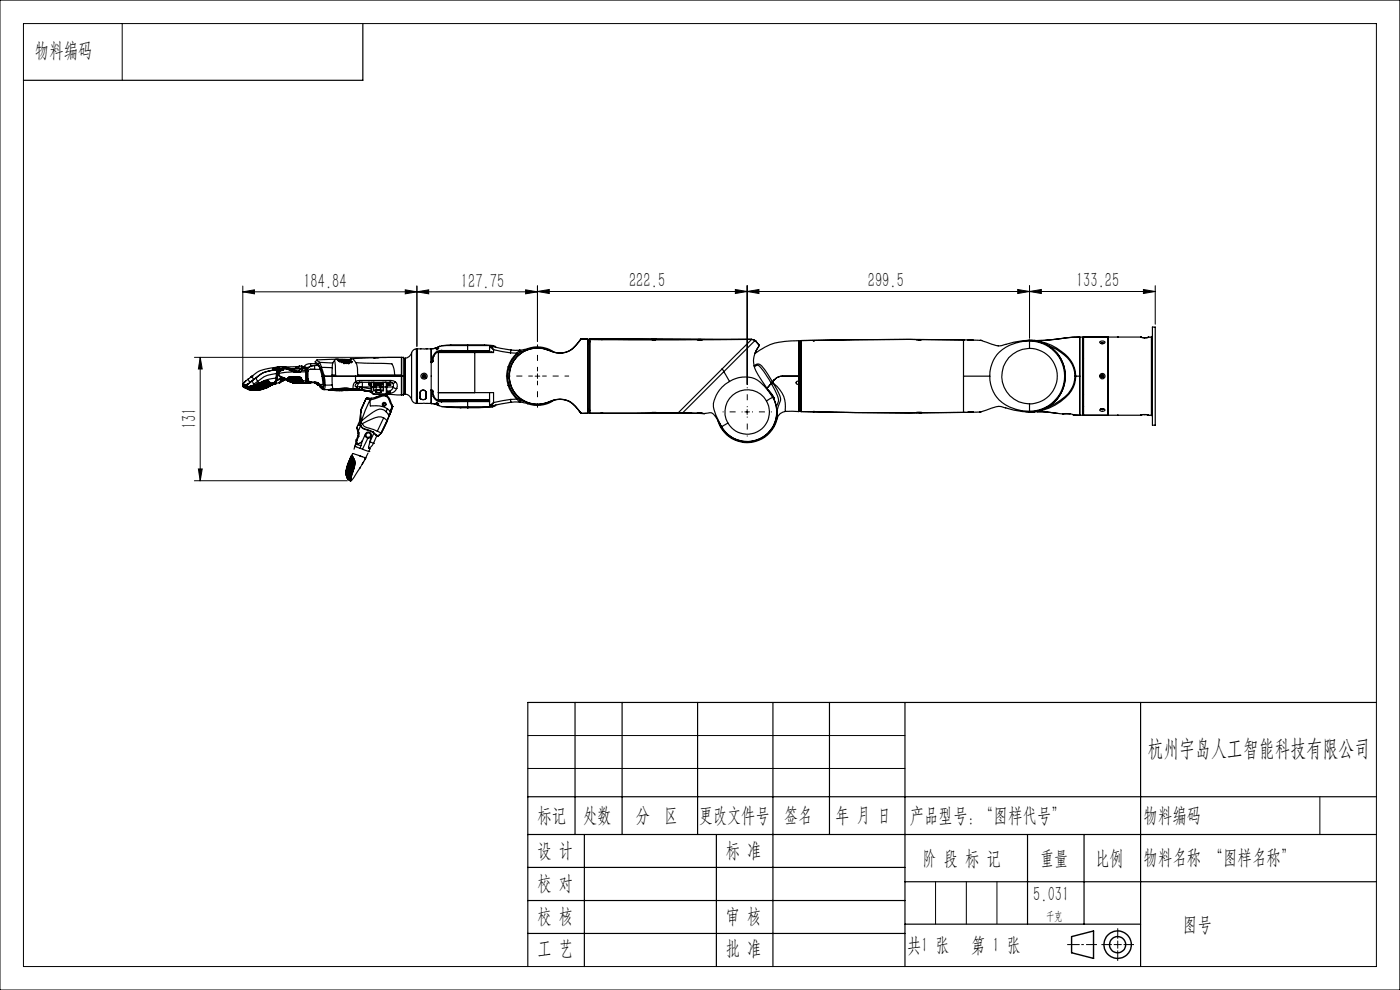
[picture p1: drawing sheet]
<svg xmlns="http://www.w3.org/2000/svg" width="297mm" height="210mm" viewBox="0 0 297 210" stroke-linecap="round" stroke-linejoin="round" font-family="sans-serif">
<defs><g id="words">
<text font-size="4.9" x="243.4" y="160.4">杭州宇岛人工智能科技有限公司</text>
<g font-size="4.4">
<text x="7.4" y="12.1">物料编码</text>
<text x="64.4" y="61">184.84</text>
<text x="97.8" y="61">127.75</text>
<text x="133.5" y="60.9">222.5</text>
<text x="184.1" y="60.9">299.5</text>
<text x="228.3" y="60.9">133.25</text>
<text x="41.6" y="91.1" transform="rotate(-90 41.6 91.1)">131</text>
<text x="114" y="174.3">标记</text>
<text x="123.7" y="174.3">处数</text>
<text x="134.9" y="174.3">分 区</text>
<text x="148.3" y="174.3">更改文件号</text>
<text x="166.4" y="174.3">签名</text>
<text x="177.3" y="174.3">年 月 日</text>
<text x="193" y="174.3">产品型号：“图样代号”</text>
<text x="242.6" y="174.3">物料编码</text>
<text x="114" y="181.7">设 计</text>
<text x="154" y="181.7">标 准</text>
<text x="195.7" y="183.4">阶 段 标 记</text>
<text x="220.7" y="183.4">重量</text>
<text x="232.4" y="183.4">比例</text>
<text x="242.6" y="183.4">物料名称 “图样名称”</text>
<text x="114" y="188.9">校 对</text>
<text x="219.2" y="191.2">5.031</text>
<text x="114" y="195.7">校 核</text>
<text x="154" y="195.7">审 核</text>
<text x="251" y="197.4">图号</text>
<text x="114" y="202.6">工 艺</text>
<text x="154" y="202.6">批 准</text>
<text x="192.4" y="201.9">共 张</text>
<text x="195.4" y="201.9">1</text>
<text x="206" y="201.9">第 1 张</text>
</g>
<text font-size="2.5" x="221.9" y="195.2">千克</text>
</g></defs>
<g fill="none" stroke="#000" stroke-width=".25">
<path d="M77 5v12h-72M53.4 79.8l-.1 .1M53.4 79.8l-.8 .6M53.4 79.8l-.2 .2M53.4 79.8h.1M53.4 79.8l.4 .7M57.9 78.3l-.1 .3M58.3 78l-.4 .3M58.3 78.2l-.2 .3-.2-.2M58.3 78v.2M58.3 78.2l-.1 .3M58.7 79.2a6.1 6.1 0 0 0-4.1 1.7"/>
<path d="M58.7 78.9l.2 .1M58.7 79.2l.1 .1M58.7 79.2l-.2 1M58.7 78.9v.3M58.7 78.2l-.4 .3M58.7 78.2h.1M58.7 78.7l.2 .2M58.7 78.2l-.3 .2M58.7 78.7v.2M58.8 77.9l.1 .1M58.8 77.9a8 8 0 0 0-5.4 1.9M58.8 78.1l-.5 .1"/>
<path d="M58.8 78.1h.1M58.8 77.9v.2M58.8 77.9h.1M58.8 79.3l-.1 .9M58.8 78.1v.1M58.8 77.9l-.5 .1M58.9 79l-.1 .3M58.9 79v.1M58.9 77.9v.1M58.9 78.9h.1M58.9 78.8v.1M58.9 78.9v.1"/>
<path d="M58.9 78v.1M58.9 78h.1M58.9 78.1v.1M58.9 79.1l-.1 1.2M59 78.1h.1M59 78.1h-.1M59.1 79l.1 .1M59.1 79.2h.1M59.1 79.2a.69 .69 0 0 0 .4 .8M59.1 79a.76 .76 0 0 0 .4 1M59.1 79h.1M59.1 79v.2"/>
<path d="M59.1 78.4l-.4 .3M59.1 78.4v.2M59.1 77.8h.1M59.1 78.6l-.2 .3M59.1 78.6l-.2 .5M59.2 79.2v.3l.4 .4M59.2 79.1v.1M59.2 77.8l-.2 .3M59.2 77.8h.1M59.2 78.2h-.5M59.2 77.8v.4M59.5 78.6l-.3 .5"/>
<path d="M59.5 78.6l-.4 .4M59.5 78.6h.1M59.5 80h.1M59.5 80l1.4 .5M59.5 80l1.5 .5M59.6 79.9l-.1 .1M59.6 79.9l1.4 .5M59.7 78.3a8 8 0 0 0-5.4 1.9M59.7 78.3v.2M59.7 78.3l.1 .1M59.7 78.3h.1M59.7 78.3l-.6 .1"/>
<path d="M59.7 78.5l-.6 .1M59.7 78.5h.1M59.7 78.3a8.7 8.7 0 0 0-5.5 1.9M59.7 78.5v.1M59.8 78.4v.1M59.8 78.5h.1M59.8 78.4h.1M59.8 78.5v.1M59.8 77.8l.8 .4M59.8 77.8h.1M59.8 77.8h-.6M59.8 78.5l.1 .1"/>
<path d="M59.8 77.8h.6M59.8 77.8l1.1 .4M59.9 78.6h-.4M59.9 78.5l.1 .1M59.9 78.5l-.4 .1M59.9 78.5v.1M60 78.2l-.2 .2M60 78.2h.1M60 78.2v.4M60 78.6h-.5M60.4 77.8l1.4 .4M60.6 78.2h-.6"/>
<path d="M60.6 78.2h.1M60.6 78.2l1.8 .7M60.6 78.2h.5M60.6 78.2h.6M60.6 78.2l1.8 .6M61.1 78.2h.1M61.2 78.2l1.6 .4M61.5 79.9l-.3 .1-.2 .3M61.5 79.9v.1M61.5 79.9h2M62.4 78.9l-3.2 .3M62.4 78.9h.1"/>
<path d="M62.4 78.8v.1M62.4 78.8l.1 .1M62.5 78.9l1 .1M62.5 78.9h.1M62.5 78.9h1M62.8 78.6l-.3 .3M62.8 78.6l.5 .1M63 77.8l-.4 .4M63 77.8h-2.6M63.3 78.7l.2 .2M63.3 78.7l.4 .1M63.5 79.9l.4 .2"/>
<path d="M63.5 79.9v.1M63.5 78.9h.1M63.5 78.9v.1M63.5 77.7h.1M63.5 77.7l-.5 .1M63.5 77.7l-.3 .5 .3-.5M63.5 77.7h.5M63.7 78.9l-.2 .1M63.7 78.8v.1M63.7 78.8l-.2 .1M63.7 78.8h.1M63.7 78.8l.1 .1"/>
<path d="M63.7 78.2h.1M63.8 78.9h-.1M63.8 78.9h1M63.8 78.2l-.5 .5M63.8 78.2h-2.7M64 77.7l.3 .1M64 77.7h.1M64 77.7v.4M64.2 77.8l.1 .3M64.2 77.8h.1M64.2 77.8h.3M64.3 78.1l-.6 .1"/>
<path d="M64.3 78.1h.1M64.3 78.1h.5M64.3 78.1l-.5 .1M64.3 78.1l-.6 .7M64.3 78.1l-.5 .8M64.4 77.9h.1M64.4 77.8h.1M64.4 78.1h.1M64.8 77.8l-.1 .8h-.4M64.8 78.1l.3 .2v.6M64.8 78.1v.8M64.8 78.1l.3 .1v.7"/>
<path d="M64.8 78.9h.3M64.8 78.9v1.9M65.1 78.9v1.9h-.3M65.1 79h.1M65.1 78.9h.1M65.2 78.7h.1M65.2 78.7v1.7M65.3 78.7v1.7M65.4 78l-.8 .1M65.9 77.1a1.5 1.5 0 0 0-1.6 .9M65.9 77.1v.6M65.9 77.1h1.1"/>
<path d="M66 77.6l-.2 .2M66.7 78.3v-.7a1.23 1.23 0 0 0-1.5 1.1M66.9 76.7l.6 .5M67.2 76.4l-.3 .3v.4l.6 .4M67.5 77.5l.4 .7 .4 1.6h.2M67.5 77.2l.5 .9M67.5 77.5a2.65 2.65 0 0 0-2.3 .7l-.1 .2M67.8 76.9l.4 1M67.8 76.9l2.8 .1M67.8 76.9l-.3 .3M67.9 78.3h-2.1l-.4 .2-.1 .2M68 78.1l.5 1.7"/>
<path d="M68.2 77.9l.6 1.9M68.2 77.9l-.2 .2M68.2 77.9l2.3 .1M68.5 79.8l.2 1.9M68.5 79.8h.3M68.5 79.8h-.2l.2 1.8M68.5 79.8h.1M68.7 79.8h.1M68.8 79.8l.2 1.9M68.8 79.8h1.6M68.9 79.8h.1M70.4 79.8l.1 1.9"/>
<path d="M70.4 79.8h5M70.4 79.5h.8M70.4 79.5v.3M70.4 79.8h.8M70.5 78l-.1 1.5M70.6 77l-.1 1M71 76.4l.2 3.1M71 76.4l-.4 .6M71.2 79.8h4.7M71.2 79.5v.3M71.6 76.2l-4.4 .1 .6 .6M71.6 76.4l.4 .1z"/>
<path d="M71.6 76.3l.5 .1zM71.7 76.5h.2zM71.8 76.4h.1zM71.8 76.3h.4zM71.8 76.3l.2 .1zM71.9 76.6l.5 .1zM72 76.7l.2 .1zM72 76.5h.5zM72.1 76.4h.5zM72.1 76.6h.2zM72.2 76.4h.4zM72.2 76.5h.2z"/>
<path d="M72.3 76.3l.4 .1zM72.3 76.4h.2zM72.4 76.3h.4zM72.4 76.4h.2zM72.4 76.8h.4zM72.5 76.6h.4zM72.5 76.3h.1zM72.6 76.7h.1zM72.6 76.5h.4zM72.6 76.4h.5zM72.7 76.5h.1zM72.7 76.4h.5z"/>
<path d="M72.7 76.4h.2zM72.8 76.9h.5zM72.8 76.3h.5zM72.8 76.4h.2zM72.9 76.3h.3zM72.9 76.4h.2zM72.9 76.7h.5zM73 77v.1zM73 76.5h.4zM73 76.3h.2zM73 76.3h.4zM73.1 76.3h.1z"/>
<path d="M73.1 76.6h.2zM73.1 76.4h.4zM73.2 76.5l.1-.1zM73.2 76.4l.4-.1zM73.3 76.4h.1zM73.3 76.4l.4-.1zM73.3 77l.4 .1zM73.3 76.4l.2-.1zM73.4 76.8h.4zM73.4 76.9h.2zM73.4 76.6h.5zM73.5 76.3h.1"/>
<path d="M73.6 76.4h.4zM73.6 76.7h.1zM73.6 76.5h.2zM73.6 76.4l.4-.1zM73.7 76.4h.2zM73.7 76.3h.5zM73.8 76.3h.2zM73.8 76.9h.5zM73.9 76.7l.4-.1zM73.9 77l.2 .1-.2 .1zM74 76.5l.4-.1zM74 76.3h-.1"/>
<path d="M74 76.4l.5-.1zM74.1 76.5h.2zM74.2 76.3l.4-.1zM74.2 76.4h.1zM74.3 76.3h.1zM74.3 76.2h.2zM74.3 76.8l.5-.1zM74.4 76.9l.2-.1zM74.5 76.2h-3.1l-.4 .2M75 76.1l-.4 .1M75.4 79.8l.1 1.2M75.4 79.8h9.8"/>
<path d="M75.5 76.9l7.6 .3a4.5 4.5 0 0 1 .6 2.3M75.5 76.9l.3 1 .1 1.6M75.9 79.5v.3M75.9 79.8h9.3M75.9 79.5h7.8M79.3 75.9l-4.3 .2v.1l.5 .7M79.3 75.9h.1M79.5 75.9h.5M80.2 75.9h.1M80.2 75.9h-.9M83.7 79.5h1.5M85.2 75.8l-5 .1"/>
<path d="M85.2 79.8v4M85.2 75.8v3.7M85.2 75.8h.3M85.2 79.8h.3M85.2 79.5v.3M85.2 79.8h.7M85.5 79.8h.1M85.5 79.8v4M85.5 79.8h.4v3.7M85.5 75.8v4M85.5 75.8l.4 .3M85.7 79.8h.1"/>
<path d="M85.9 76.1v3.7M85.9 79.8v3.7M86 76v7.6M86 76l-.1 .1M87.3 74.9a1.53 1.53 0 0 1-1.3 1.1M87.3 74.9v9.8M88.3 74l.1 .1M88.3 74a1.13 1.13 0 0 0-1 .9M88.3 74v11.6M88.4 74.1v11.4M88.5 74l-.1 .1M88.5 74h3"/>
<path d="M88.5 74v11.6M91.5 74v11.6M91.5 74v2.7M91.5 76.7v.2M91.5 76.7h.1M91.8 76.5l-.3 .2M91.8 76.5l.1 .1M91.9 76.6l-.4 .3M91.9 75.5l-.1 1M91.9 75.5l.1 .1M92 75.6l-.1 1M92.6 74l.5-.2-.4 .4h-.1z"/>
<path d="M93 74.8h7.7M93 74.8v10M93.3 73.5l-1.6 .5M93.3 73.5l-1.8 .5M93.3 73.5h-.1M93.7 74.3v.2M93.7 74.3l5.5 .1M93.7 74.3a1.83 1.83 0 0 0-1.8 1.2M93.7 74.5h5.5M93.7 74.5a1.76 1.76 0 0 0-1.7 1.1M93.7 73.3l-.4 .2M95.7 74.5v.2"/>
<path d="M99.2 73.2h-3.6l-1.9 .1M99.2 74.4v.1M99.2 74.5h4.7M99.2 73.3h-5.5M99.2 73.3v1.1M99.2 73.3h5.3M99.2 73.2v.1M99.2 73.2l5.3 .1M99.2 74.4h4.7M100.7 74.7l-7.7 .1M100.7 74.7v.1M100.7 74.7l4 .1"/>
<path d="M100.7 74.8h4M100.7 74.8v8.5M102.7 74.5v.2M103.9 73.6v.1M103.9 73.6v1.1M103.9 73.7l.8 .5M104.1 73.4l-.2 .2M104.1 73.4l.6 .8M104.1 73.4l4.3 .9M104.1 73.4l-.2 .3M104.5 73.3l.5 .1 .2 .3M104.7 74.2l3.6 .7"/>
<path d="M104.7 74.2v.6M107.8 77.8a6.2 6.2 0 0 0 0 4M107.8 77.8l.2 .1M108 77.9a6.6 6.6 0 0 0 0 3.8M108.3 74.9h1.4M108.4 74.3l-.1 .6M108.4 74.3h1.8M109.7 74.9a6.1 6.1 0 0 0-1.9 2.9M109.7 74.9l.1 .2M109.8 75.1a6.7 6.7 0 0 0-1.8 2.8M110.2 74.3l-.5 .6M110.2 74.3l.2 .3"/>
<path d="M110.4 74.6l-.6 .5M111.5 74.4l-1.1 .2M112 73.9v.2M112 73.9a6.1 6.1 0 0 1 5.4 .7M112 73.9l-1.8 .4M116 74.2a6 6 0 0 0-7.9 5.6 6 6 0 0 0 7.9 5.6M116.1 74.1l-.1 .1M116.1 74.1a6 6 0 0 0-8.1 5.7 6 6 0 0 0 8.1 5.6M123.2 71.9a9.4 9.4 0 0 1-2.6 2.6 5.2 5.2 0 0 1-4.5-.4M123.2 71.9l-.3 .5M123.3 71.9a10.2 10.2 0 0 1-2.7 2.6 5.1 5.1 0 0 1-4.6-.3M123.3 71.9h-.1"/>
<path d="M123.3 71.9h1.4M124.7 71.9v15.8M124.7 71.9v.1M124.7 72v15.7M124.7 72v.9h.4M125.1 72v15.6M125.1 72.4l.1 .1M125.2 72l13.2 .1M125.2 71.9v15.8M125.2 71.9l34.3 .1M125.2 71.9l-.1 .1M127.5 72h.3z"/>
<path d="M138.1 72h1.2M138.3 72.1h.8M138.4 72.1h.6M147.9 72.1h1.2M148.1 72.1h.7M148.2 72.1h.5M153.2 78.2l-9.4 9.4M153.2 78.2l.4 .6M153.6 78.8l-8.7 8.8M153.6 78.8l1.2 2.1M159.4 72l-20.4 .1M159.5 72l.7 .2"/>
<path d="M159.5 72l-6.3 6.2M159.9 77.6a1.04 1.04 0 0 1 1.7 0l2.3 3.4M160 77.8l.8-.3a2.59 2.59 0 0 1 1.3 1.3l1.5 2.5M160.2 72.2l.9 1.1M160.2 72.2l-6.6 6.6M160.2 72.2l.3 .4M160.2 72.2h.1M161 73.2l.1 .1M161 73.3a5.2 5.2 0 0 0-.1 6.3l3.1 4.6M161 73.3l-.8 1.6M169.4 79.8v7.5M169.4 79.8h.1"/>
<path d="M169.4 79.8h-3.4a2.5 2.5 0 0 0-2.1 1.2M169.4 72.3v7.5M169.4 72.3l.1 7.5M169.4 72.3h-1.5a11.7 11.7 0 0 0-7.7 2.7M169.4 78.2l.1 .4M169.5 79.8l-.1 7.5M169.5 73.2h.4M169.5 79.8h.4M169.9 72.3v14.9M169.9 72.8l.1 .1M170 72.2v15.1M170 72.2l-.1 .1"/>
<path d="M172.5 72.3h.3zM194.3 72.1h1.2zM194.4 72l-24.4 .2M194.9 72.1h.3M195.6 72l8.8 .1M204.4 72.1l3.7 .1M204.4 79.8h5.6M204.4 72.1v7.7M204.4 72.1l-11.5-.1-22.9 .2M204.4 79.8v7.7M204.4 72.1h.2M205.3 72.1l1.2 .1z"/>
<path d="M205.7 72.2h.2M208 72.2h.1M208.1 72.2l.5 .2a8.7 8.7 0 0 0 3.8 .9 25.3 25.3 0 0 1 5.9-1.1h.1M208.1 72.2h.1M210 79.8a7 7 0 0 0 5.5 7l1.2 .3 1.7 .1M218.1 72.2h.3M218.4 72.2h-1M218.4 72.2a7.6 7.6 0 0 1 7.6 7.6 7.6 7.6 0 0 1-7.6 7.6M218.4 72.3a8.1 8.1 0 0 0-7.9 4.8l-.5 1.8v.9M218.4 73.9a5.9 5.9 0 0 1 5.9 5.9 5.9 5.9 0 0 1-5.9 5.9M218.4 73.9a5.9 5.9 0 0 0-5.9 5.9 5.9 5.9 0 0 0 5.9 5.9M218.4 72.3v1.6"/>
<path d="M218.4 72.3a7.4 7.4 0 0 1 7.4 7.5 7.4 7.4 0 0 1-7.4 7.4M218.4 72.2h1.7M218.4 72.2h.1M218.4 72.2v.1M218.8 72.2a10.9 10.9 0 0 1 8.7 4.9l.6 1.6 .1 1.1M219.5 72.2h.1M222 73.1a9.2 9.2 0 0 1 5.8 4.9l.2 1.8M228 79.8h.2M228 79.8a6.1 6.1 0 0 1-3.1 5.2l-1.2 .7-1.6 .7M228.2 79.8a6.4 6.4 0 0 1-3.2 5.4 11 11 0 0 1-6.6 2.2M228.2 79.8h.9M229 71.5l-8.9 .7"/>
<path d="M229.1 79.8v8.3M229.1 71.5l-9 .7M229.1 71.5v8.3M229.1 71.5h.6v16.6h-.6M229.1 71.5v16.6M229.7 76h.2M233.3 72.5l.2-.1a.82 .82 0 0 1 .9 .2 .59 .59 0 0 1-.6 .3 .59 .59 0 0 1-.5-.4zM233.6 72.8l.3-.1 .2 .1M233.6 72.9h.5M233.7 72.9h.3M235.1 71.5v16.6zM237.1 71.5h.1"/>
<path d="M242 71.5l.1 .1M242 71.5h-12.1v16.6h12.1M242 71.5l.9 .1M242 71.5h.1M242.1 71.6h.8M243.7 71.5l-.9 .1M243.7 71.5l-.1 .1M243.7 71.5l-.8 .1M243.7 71.5h.1M243.7 71.5h.6M244.3 71.5v16.6M244.5 71.3l-.2 .2"/>
<path d="M244.5 69.4h.6v20.8h-.6zM51.5 81.8l1.2-.3-.9 .5M51.5 81.8h.1M51.5 81.8l.3 .4M51.6 81.4l-.1 .3M51.6 81.7l.1 .1M51.6 81.7h.1M51.7 81.7h.1M51.8 81.2l.3-.4-.5 .6M51.8 82h.1M51.8 82v.2M51.8 82.2h.2"/>
<path d="M52 81.9h.1M52.1 81.9h.1l.1 .5M52.1 81.9v.4l-.2-.3h-.1M52.1 82.3h.2M52.3 82.2l.1 .3M52.3 82.1v.1M52.3 82.1h.1M52.4 82.5l.2 .1M52.5 82.4l.1 .2M52.5 82.4l-.1 .1M52.6 82.6h.1M52.6 80.4l.4 .7 .4-.3"/>
<path d="M52.6 80.4l-1 1M52.7 81.4l-1.2 .4M52.7 82.3l.1 .2M52.7 82.3l.1 .3-.2-.1M52.7 82.3h.1M52.7 82.3l-.2 .1M52.7 82l1.1-.3-1.3 .4M52.7 81.4l-1.2 .3M52.9 82.4l.1 .3h-.2v-.2M52.9 82.4l-.1 .1M53 82.2l-.2 .1 .1 .1M53 82.2l.2 .6-.1-.4"/>
<path d="M53 82.6l.2 .1M53 82.2l.1 .2M53.1 82l-.4 .3M53.1 82h.1M53.1 82l-.8 .2M53.2 82.3l.2 .4-.2 .1M53.2 82.3l-.1 .1M53.3 81.9l-.2 .1M53.3 82.2l.2 .5M53.3 82.2l.3 .4-.2 .1M53.3 82.2h.1M53.3 82.2l-.1 .1"/>
<path d="M53.4 80.8a1.65 1.65 0 0 0-1.1 1.3M53.4 80.8l.4 .7M53.4 80.8a1.89 1.89 0 0 0-1.1 1.3M53.5 82.1l.3 .6-.2 .1M53.5 82.1l-.2 .1M53.5 82.1h.1M53.6 82l.3 .7M53.6 82l-.1 .1M53.6 82l.3 .6h-.2M53.7 82h.1M53.7 82l-.2 .1M53.8 81.5l.2 .3"/>
<path d="M53.9 82l.3 .6M53.9 82h-.1l.3 .7h-.2M53.9 81.7l-.8 .3M53.9 81.7l.1 .1M53.9 81.7h.1M54 81.8l-.9 .2M54 81.8l.3 .8M54 81.8l-.3 .2M54 81.8v.1M54 82.7h.3M54.2 82.6h.1M54.2 81.7l-.2 .1"/>
<path d="M54.2 80.2l-.8 .6M54.2 80.2h.1M54.2 82.6h-.2M54.3 81.9h-.2l.2 .7M54.3 81.9l.2 .6M54.3 80.2l.3 .7M54.3 82.6l.2 .2 .1-.1-.2-.2 .2 .2h.2M54.3 82.6h-.1l.2 .1M54.4 81.6l-.4 .2M54.4 81.6l-.5 .1M54.5 82.5h-.1M54.5 81.7l.3 .7"/>
<path d="M54.6 82.5l.2 .2h.2M54.6 80.9l-.8 .6M54.6 80.9l.3 .4M54.8 82.4l-.2-.7-.2 .1 .3 .7h-.2M54.8 81.4l-.9 .3M54.8 82.4h-.1M54.9 81.6l.2 .7h-.1M54.9 81.6l.2 .7M54.9 81.6l-.2 .1 .3 .7M54.9 81.3v.1M54.9 81.3l-.1 .1M54.9 81.4l.4 .9"/>
<path d="M54.9 82.4l.2 .3h.2M54.9 81.4l-2.6 .7M55 82.6l-.2-.2 .1 .3 .2-.1M55 82.4h-.1M55.1 81.5l.4 .7M55.1 81.5l-.1 .1 .3 .7M55.1 81.5l.3 .7M55.2 82.3l.3 .3h.1M55.3 82.3h.1M55.3 82.3h-.2M55.3 82.2l.4 .3M55.3 82.3l.3 .3"/>
<path d="M55.4 82.2l.2 .3M55.4 82.2h.1M55.4 82.1l-.1 .1M55.5 81.4l.2 .6M55.5 81.4h-.2l.3 .7-.1 .1M55.5 82.6h-.2l-.3-.3 .3 .3M55.5 82.2l.2 .3h.3M55.6 82.1l.4 .3M55.6 82.6h.1M55.7 82h.1M55.7 82a.3 .3 0 0 0 .3 .4M55.7 81.3l.3 .6"/>
<path d="M55.7 81.3h-.1l.3 .6-.2 .1M55.7 81.3l.3 .5-.2 .1M55.8 82l.2 .4h.2M55.9 81.9l.3 .5zM56 81.9h.1M56 81.1l.3 .6M56 81.1l-.1 .1 .3 .6M56 81.1l.3 .6-.2 .1M56.1 81.9l.3 .4h.1M56.1 80.8l-1.2 .6M56.2 81.7l.3 .5M56.2 81.8l.4 .5"/>
<path d="M56.2 81.8l-.2 .1M56.2 81.8l.3 .5M56.2 81.7h.1M56.3 82.1l-.4 .2M56.3 81.7l.4 .5M56.3 82.3h-.1M56.3 81l.3 .6M56.3 81l-.1 .1 .2 .6h-.1M56.5 81.6l.3 .5M56.5 81.6l.3 .4M56.5 82.2h.1M56.5 82.3h.1"/>
<path d="M56.5 81.6h.1M56.6 82.2v.1M56.6 81.6h-.2M56.6 81.6l.3 .4M56.6 82.2h-.1M56.7 81l.2 .5M56.7 81h-.2l.2 .6M56.7 81l.2 .4M56.7 80.7l-1.7 .6M56.7 80.7l.3 .1M56.7 80.7l.2 .1M56.8 80.7l.1 .1"/>
<path d="M56.8 82h.1h-.1M56.8 82h.1M56.8 82.1l-.1 .1M56.8 82.1h.1M56.8 81.4l.1 .1M56.8 82v.1M56.9 81l.3 .4M56.9 81l.1 .4-.1 .1M56.9 81l.2 .4h-.1M56.9 81.4l-.3 .2M56.9 81.5l.3 .4M56.9 82h.1"/>
<path d="M57 81.9l-.2-.4 .3 .5M57.1 81.4l.3 .4M57.1 81.9h.1M57.1 81.9h.1zM57.1 82h.1M57.1 82h-.2M57.1 81.4h.1M57.1 81.4l.2 .4M57.1 81.9v.1M57.1 82h-.1M57.2 81.8l-.2 .1M57.2 81.9h.1"/>
<path d="M57.3 81.1l-.2 .1M57.3 81.4l.2 .3M57.3 81.4v-.2a.63 .63 0 0 0-.8-.4l-1.6 .6M57.3 81.4h.1M57.3 81.4h-.1M57.3 81.8h.1M57.4 81.3l-.1 .1M57.4 81.3l.3 .4M57.4 81.3l.2 .3M57.4 81.8h.1M57.4 81.3v-.1a.79 .79 0 0 0-1.2-.4l-1.7 .7 .4-.2M57.4 81.8l-.2 .1"/>
<path d="M57.5 81.7l-.2 .1M57.5 81.7l-.1 .1M57.5 81.7h.1M57.6 81.3l.2 .3M57.6 81.6h.1zM57.7 81.6v.1M57.7 81.7h-.2M57.7 81.3l.2 .3M57.7 81.3l.2 .2M57.8 81.6h.1M57.9 81.2l.2 .3M57.9 81.6h-.1"/>
<path d="M57.9 81.6h.1M57.9 81.5h.1M58 81.5v.1M58 81.5h.1M58 81.6h-.2M58.1 81.4l-.2 .1M58.1 81.5h-.1M58.1 81.5h.1M58.1 81.2l-.7 .1M58.1 81.2l.3 .2M58.2 81.3h.1M58.2 81.4l-.1-.2 .2 .2"/>
<path d="M58.2 81.4h.1M58.2 81.1l.3 .3M58.3 81.4l-.2 .1M58.3 81l.3 .3M58.3 81.4h.1M58.3 81.4h-.1M58.4 81.4h.1M58.5 80.7l-.4 .5M58.5 80.7l.1 .1M58.5 80.2l-1.8 .3-1.8 .8M58.5 80.2v.5M58.5 80.2h.2"/>
<path d="M58.5 81.4h.1M58.6 81.3l-.1 .1M58.6 81.4h-.2M58.6 80.8l-.5 .4M58.6 81.3h.1M58.6 81.3v.1M58.6 80.7h.1M58.7 80.7l-.1 .1M58.7 80.7h.1M58.7 80.7h-.2M58.7 80.6h.1M58.7 80.2h.1"/>
<path d="M58.7 80.2v.5M58.7 80.6v.1M58.8 80.3l-.1 .4M58.8 80.3l-.1 .3M58.8 80.5l-.1 .1M58.9 80.5h-.1M58.9 80.5l-.2 .1M59.2 81.2l-.6 .1M59.4 81.1l-.2 .1M59.4 80.4v.1M59.4 80.4l-.7 .2M59.4 80.5l-.6 .2"/>
<path d="M59.5 81.1l-.2 .1M59.5 80.7l-.3 .5M59.5 80.7l.2 .1M59.6 80.4l-.1 .3M59.7 80.8l-.3 .3M59.7 80.8h.1M59.8 80.7h-.3M59.8 80.7h.1M59.8 80.7l-.1 .1M59.8 80.2v.5M59.8 80.6h.1M59.8 80.2h.1"/>
<path d="M59.8 80.7l-.4 .4M59.8 80.6v.1M59.8 80.6l.2-.1-.1 .1M59.8 80.1l-.4 .3M59.9 80.6h-.1M59.9 80.6v.1M59.9 80.8l-.4 .3M59.9 80.8h.1M59.9 80.7v.1M59.9 80.1l-.5 .4M59.9 80.7h-.1M59.9 80.3l-.1 .4"/>
<path d="M59.9 80.7h.1M59.9 80.7l.7-.2zM59.9 80.2l-.1 .4M59.9 80.7l-.4 .4M60.1 80.2h.1M60.1 80.2l.1 .2M60.2 80.4h.1M60.3 80.4l.2 .1M60.3 80.3l-.1 .1M60.3 80.4h.1M60.4 80.4l-.5 .2M60.5 80.5h.1"/>
<path d="M60.5 80.5l-.7 .2M60.5 80.5l.4 .1M60.8 80.5h.1M60.8 80.5l.2 .1M60.8 80.5l-.9-.4 1.1 .5M60.9 80.6h.1M60.9 80.6l.1 .1M60.9 80.5v.1M60.9 80.5l.1 .1M60.9 80.5h.1M61 80.5h.1M61 80.7h.1"/>
<path d="M61 80.6h.1M61 80.6l.1 .1M61 80.7l.2 .2M61 80.4h.1M61 80.4l-.1 .1M61 80.6v.1M61 80.5h-.1M61 80.3h.1M61 80.3v.1M61.1 80.4h.1M61.1 80.5h.1M61.1 80.5l-.1 .1"/>
<path d="M61.1 80.7h.1M61.1 80.4l-.1 .2M61.1 80.3h.1M61.1 80.3v.1M61.1 80.3v.2M61.1 80.7l.2 .2M61.2 80.5l-.1 .2M61.2 80.8v.1M61.2 80.5l.3 .1M61.2 80.3v.2M61.2 80.9h.2M61.2 80.9l.6 .1"/>
<path d="M61.3 80l-.2 .3M61.3 80.9h.2M61.3 80.9h.1M61.4 80.9h.1M61.5 80.9h.1M61.5 80.1l-.3 .2M61.5 80l-.4 .3M61.5 80v.1M61.5 80h.1M61.5 80.1h2M61.5 80h2M61.5 80.6l.1 .4-.3-.1"/>
<path d="M61.5 80.6v-.4l.2 .5M61.5 80.6l.2 .1M61.6 80.9l.2 .1M61.6 81h.1M61.7 80.7l.1 .3M61.7 81v.1M61.7 81.1h.4M61.7 80.7h.2M61.7 81.1h.1M61.8 81v.1M61.8 81.1h.2M61.9 80.7v.1"/>
<path d="M61.9 80.7l-.2-.5h.2l.2 .8M61.9 80.8l-.1 .2M61.9 80.8l.1 .3M61.9 80.8h.1M61.9 80.8h2.2M61.9 80.8l.2 .1M61.9 81.1h.2M62 81.1l.1 .1M62.1 81.2h.1M62.1 81l.1 .2M62.1 80.9v.2M62.1 81l.2 .2"/>
<path d="M62.2 81.2h.1M62.3 81.2h.1M62.3 81.1l.1 .1h-.1M62.4 80.8l-.2-.6h-.1l.2 1M62.4 80.8l.1 .5M62.4 80.8l.1 .4h-.2M62.7 80.8l-.2-.6h-.1l.3 1.1-.3-.1M62.7 80.8l.1 .5M62.7 80.8l.1 .4h-.1M63 80.8l-.1-.6h-.2l.3 1.1-.3-.1M63 80.8l.1 .5M63 80.8l.1 .4h-.1"/>
<path d="M63.2 81.2l.2 .1M63.3 80.8l-.1-.6h-.2l.3 1.1-.3-.1M63.3 80.8l.2 .5M63.3 80.8l.1 .4M63.5 80.1l.2 .1M63.5 80.2h.1M63.5 80v.1M63.5 80.2h-.2l.3 1.1M63.5 80l.3 .2M63.5 80.2l.1 .6M63.6 80.8l.2 .5M63.6 81.2l.1 .1"/>
<path d="M63.6 80.8l.1 .4h-.1M63.7 80.2l.4 .6M63.8 80.2h.1M63.8 80.2h-.1M63.8 80.2l.3 .5M63.9 80.1l-.1 .1M63.9 80.1l.3 .7M63.9 80.8l-.2-.3 .2 .8M63.9 80.8l.3 .5M63.9 80.8l.2 .4h-.2M64.1 80.8l.2 .5v-.3M64.1 81.3h.1"/>
<path d="M64.1 80.7l.2 .3M64.1 80.7v.1M64.2 80.8h.1M64.2 80.8l.2 .3M64.2 80.8h.6M64.3 81v.1M64.3 81.2l.1 .1M64.4 81.2h.1M64.4 81.1h.1M64.4 81.2h2.4M64.5 81.2l.1 .1M64.5 81.2v.1"/>
<path d="M64.8 81.2l.1 .1M64.8 81.2h-.1v.1M64.8 80.8v.4M64.9 81.2l-.1 .1M64.9 81.1l-.1 .1M65 81.2v.1M65 81.2h.2M65.1 80.7l-.2 .4M65.1 80.1h.1M65.2 81.2l-1.8 .1M65.2 80.4h.1M65.2 80.4a.73 .73 0 0 0 .7 .8"/>
<path d="M65.2 81.2h.4M65.3 81.2h.2M65.3 80.4a.66 .66 0 0 0 .7 .6M65.9 81.2h.1M66 81l-.1 .2M66 81h.8M66.7 81.2l.6 .2zM66.8 81l.7 .3M66.8 81v.2M66.8 81.2l.6 .2M66.8 81.2l.1 .1M66.9 81.3l.7 .5"/>
<path d="M66.9 81.3h.1M67.1 81.3l.5 .5M67.3 81.4h.1M67.3 81.4l.3 .3M67.3 81.4l.8 .6M67.4 81.4h.1M67.4 81.4l.7 .6M67.4 81.4l.3 .3M67.5 81.3l-.1 .1M67.5 81.3l.3 .3M67.6 81.8h.1M67.6 81.7l.7 .4"/>
<path d="M67.6 81.7h.1M67.7 81.7l.6 .4M67.8 81.9a.5 .5 0 0 0 .6 .4M67.8 81.6l-.1 .1M67.8 81.6l.6 .6M67.8 81.6h.7M67.9 82.1h.1M67.9 81.9l.2 .3h.3M68 81.9l.1 .1M68.1 82.2l.1 .2M68.2 82.4l.6 .2M68.3 82.1l.1 .1"/>
<path d="M68.4 82.2h.1M68.4 82.3l.4 .3M68.5 81.6l-.1 .6M68.7 81.7h.3M68.7 81.7l-.3 .6M69 81.7l-.2 .9M69.8 82.8h.9M70.1 82.6h-.5l.3 .1M70.1 82.6h-1.3M70.1 82.7h.6M70.2 82.6l.1 .1M70.2 82.6h.4"/>
<path d="M70.2 82.6h-.1M70.3 82.7h.1M70.3 82.7h-.5M70.4 82.6v.1M70.4 82.7l.7 .1M70.4 82.7h.3M70.5 81.7l.1 .9M70.5 81.7h-1.5M70.5 82.7h.2M70.6 82.6l.1 .1M70.6 82.6h.1M70.6 82.6h-.5"/>
<path d="M70.7 82.5l-.1 .1M70.7 82.7h.1M70.7 82.7h.9M70.7 82.7l1.5 .1M70.7 82.7l.2 .1M70.8 82.7h.2M70.9 82.8l1.4 .1M70.9 82.7l1.7 .2M70.9 82.7v.1M71 82.7h.9M71 82.9h.7M71.2 82.7l1.3 .2"/>
<path d="M71.4 82.7l1.1 .1M71.5 82.6h.9M71.7 82.6h.9M71.7 82.7l.7 .1M71.9 82.7l.5 .1M72.2 82.6l-.1 .1M72.3 82.7l1.4 .1M72.3 82.7h-1.6M72.4 82.8h.1M72.4 82.8h1.3M72.4 82.7l1.6 .1M72.4 82.8h1.1"/>
<path d="M72.5 82.8v.1M72.5 82.8h.5l-.5 .1M72.6 82.8v.1M72.6 82.6h.4M72.7 82.6l1.6 .2M72.9 82.6l1.4 .2M73 82.6h1.1zM73.1 82.6l1.8 .2M73.5 100l-.1 .1M73.5 99.7v.1M73.6 99.2l-.1 .1 1.2 .2-.1 .2-1.1-.2-.1 .2 1.2 .1-.1 .2-1.1-.2v.2l1.1 .1v.2l-1.1-.2v.2l1 .2v.1l-1-.2v.2l.9 .2v.1l-.9-.1 .1 .2 .8 .1-.1 .1-.7-.1 .1 .2 .6 .1v.2l-.5-.1M73.6 82.6l1.5 .2"/>
<path d="M73.6 99.2h.1M73.6 99l1.2 .3-1.2-.1M73.6 99h.1M73.6 99.4v.1M73.7 99l-.1 .2M73.7 82.8h.2M73.7 82.6h-.3M73.7 82.6h-1.7l3.2 .2M73.7 82.6h-1.2h1.7M73.8 82.6l1.7 .2M73.8 98.7l-.1 .2 .1-.2M73.8 98.5v.1"/>
<path d="M73.9 98.4l-.1 .2M73.9 82.6l1.5 .2M74 98.1l-.1 .2M74 82.4l-3.4 .2M74.1 97.8l-.1 .1M74.1 97.9v.1M74.2 82.6h.3M74.2 82.6h.1M74.2 82.6l1.5 .1M74.2 97.5v.1M74.3 82.8h.2M74.3 97.2l.5 .2-.6-.1v.2l.7 .1v.2l-.8-.2-.1 .2 1 .2v.1l-.9-.1-.2 .1 1.1 .2v.2l-1.1-.3-.1 .2 1.2 .2-.1 .2-1.1-.2-.1 .1 1.2 .2v.2l-1.2-.2-.1 .1"/>
<path d="M74.4 97.2l-.1 .2M74.4 82.6l1.3 .2M74.5 82.6l1.5 .1M74.5 96.9l-.1 .1M74.5 82.6l1.2 .1M74.5 82.6h-.1a8.5 8.5 0 0 0-3.7 .1M74.5 96.7l.1 .4-.3 .1M74.6 82.5l2 .3M74.6 82.5l1.5 .2M74.6 82.5l1.9 .3M74.7 82.5l1.2 .2M74.7 96.8l.1 .1"/>
<path d="M74.7 82.5l1.4 .2M74.8 82.5h.3M75.1 99.4h-.1M75.1 82.5l1.4 .3M75.2 82.5l1.5 .3M75.2 82.5h-.8a8.1 8.1 0 0 0-3.8 .1M75.3 94.7l1.1 .4M75.3 94.7h.1M75.3 82.5l1.5 .3zM75.3 94.7l-.2 .6M75.3 82.5l1.5 .3M75.4 82.5l.7 .1"/>
<path d="M75.4 94.2l-.1 .5M75.4 94.2l.2 .1M75.4 94.2h.1M75.5 81a1.2 1.2 0 0 0-.5 1.6l.5-.1M75.5 82.5h.3M75.5 81l.2 .2M75.6 93.3h.1M75.6 93.3l-.1 .5M75.7 93.4l-.3 .8M75.7 94l.1 .2M75.7 90.7h.1M75.7 82.5l1.1 .2"/>
<path d="M75.7 90.8l.2 .6M75.7 90.7v.1M75.7 90.7l.3 .7M75.7 82.8h.1M75.7 81.2l-.2 .2a.31 .31 0 0 0-.2 .5 .31 .31 0 0 0 .5 .1M75.7 93.3v.4l.3 .4M75.8 82l.6 .1M75.8 82l-.3 .5M75.9 91.4l.1 .5M75.9 92.5l.2 .1M75.9 92.5l-.3 .8M76 91.9l-.1 .6"/>
<path d="M76 91.4h-.1M76 91.4l.1 .4M76.1 82.6l.6 .1M76.1 82.7h.1M76.1 92.6l-.4 .7M76.1 91.8v.8M76.1 91.8l-.1 .1M76.3 80.7h6.6M76.3 80.7l-.8 .3M76.3 81.1l-.6 .1M76.3 80.7v.4M76.3 81.1h6.4"/>
<path d="M76.4 82.1h.5M76.4 82.1l-.2 .4-.1 .1M76.4 82.1l.4 .1M76.4 90.1l-.1 .2-.3-.1-.3 .5M76.4 99.2l-1.3 2-.6 .7M76.4 95.1l.5 .2M76.4 89.1l-.4 .8 .5 .2M76.5 87.4l-.1 2a1.44 1.44 0 0 0 1.4 1.7l1.4 .5M76.5 87.4l.2 1.8M76.5 82.7l.3 .1M76.5 82.7l.5 .1M76.5 90.3l-.5 1.1"/>
<path d="M76.6 94.5l-.2 .6M76.6 87.4a4.8 4.8 0 0 0 .2 3.3l2.3 1M76.6 87.4h-.1M76.6 87v.4M76.6 98.9l-.3 .5M76.7 89.2h.1M76.7 89.2l-.1 .4 .3 .3M76.7 82.7h.1M76.7 82.8h.1M76.8 81.1a.96 .96 0 0 0-1 .9M76.8 89.2l-.2 .5 .3 .1M76.8 82.8h.1"/>
<path d="M76.8 82.8l-1.1-.2 1.2 .2M76.8 82.7l2 .3M76.8 82.8h.2M76.8 82.2l-.1 .5M76.8 93.5l-.2 1M76.8 93.5l-.1 .3-1 .5 .9 .2M76.8 82.7v.1M76.8 82.2h.1M76.8 82.8l.6 .1M76.9 81.1v1M76.9 82.2l-.1 .5M76.9 89.9a1.74 1.74 0 0 0 1.5 .9l1.6 .7"/>
<path d="M76.9 82.8h.1M76.9 82.8l1.9 .3M76.9 82.1v.1M76.9 82.1h1.9M76.9 82.2l1.9 .3M76.9 95.3l1.3 .5M76.9 89.8v.1M76.9 82.8l.9 .1M77 82.8h.1M77.2 97.9l-.5 .8M77.4 97.5l-.6 1M77.4 82.9h.3"/>
<path d="M77.4 82.9l.8 .1M77.4 82.9l-.2-.1 .9 .2M77.4 97.4v.1M77.5 92l-.7 1.5M77.6 97.1l-.2 .4M77.6 97.1l-2.8-.9a.69 .69 0 0 0 .2 1 4.2 4.2 0 0 1-.3 3.4l-.3 1.3M77.6 97.1l-.2 .3M77.6 84.6l-1 2.4M77.6 84.6h.1M77.6 84.6l.9 .2M77.7 82.9l1 .2M77.7 82.9l.6 .1"/>
<path d="M77.9 84.4h.1M77.9 84.4l-.3 .2M77.9 84.4l.4 .1M78 84.4l.3 .1M78 84.4l-.4 .2M78 92.9l-1.1 2.4M78.1 96.1l-.5 1M78.2 95.8h.1M78.2 81.5v-.4l.1 .6h.5M78.2 95.1h.1M78.2 95.1l.3 .1-.3 .6M78.2 81.5h.3"/>
<path d="M78.2 81.5l.3 .2M78.3 83l.5 .1zM78.3 81.6v.1M78.3 84.5h.3M78.5 81.5v.2M78.5 81.7h.3M78.5 81.5h.3M78.5 81.1v.4M78.5 93.7l.7 .3M78.5 93.7l-.1 .2M78.5 93.7l-.1 .3M78.5 84.8l-1.8 4.4"/>
<path d="M78.5 84.8h.2M78.6 84.5l-.1 .3M78.7 84.8l-.2 .5 .1 .8a5.5 5.5 0 0 1 3.6 .6M78.7 84.8l2-.6a1.36 1.36 0 0 1 2 1.2l.5 .8M78.7 84.5v.3M78.7 84.5h-.1M78.8 92.5l-.6 2.4v.2M78.8 82.1h.1M78.8 83h.1M78.8 83v.2M78.8 82.1v.9M78.8 83.2l.2 .3"/>
<path d="M78.8 81.1v1M78.8 81.1h.5l-.1 1.8h.5v.3h1.2v-.3h.5v-1.8h.6M78.8 83l.1 .1M78.8 82.1h3.2M78.9 81.1h.1M78.9 83.1l-.1 .1M78.9 83.1l.2 .3M79 83.5l.3 .2M79.1 91.7l.6 .5M79.1 83.4l.2 .2M79.1 83.4l-.1 .1M79.2 91.6l.6 .6"/>
<path d="M79.2 91.6l-.1 .1M79.2 94l-.5 .8-.4 .2M79.2 94h.1M79.3 81.7h.1M79.3 81.1v1.7h.5l-.1-1.3M79.3 81.6v.1M79.3 91.9l-.8 1.8M79.3 83.6v.1M79.3 83.6h2.7M79.3 83.7h2.7M79.5 81.3h-.2l.2 .2M79.5 81.3v.2"/>
<path d="M79.5 81.5h1.6M79.5 81.3h1.6M79.5 81.1v.2M79.7 92.2h.1M79.7 92.2l.3 .3M79.7 83.2h.2v-.5h.8v.5M79.7 83.2h.2M79.8 92.2l.4 .3M79.8 84.2l-1.1 .3M79.8 84.2h.1M79.8 84.2a2.59 2.59 0 0 1 2.3-.2l.6 .8 .5 1.2M79.8 82.7l.9 .1"/>
<path d="M79.9 92.4l-.7 1.6M80 91.5l.8 .4M80.2 92.5h-.1M80.5 83.7l.1 .3M80.5 84h.1M80.5 83.7l.1 .2M80.6 81.7h.1M80.6 81.7h-.8h1M80.6 81.5v.2M80.6 81.7v1M80.7 82.8l.4 .1M80.8 91.9h.1"/>
<path d="M80.9 91.9l-.7 .6M81.1 81.3v.2M81.1 81.3h.2l-.2 .2M81.1 81.1v.2M81.3 81.1v1.7h-.5l.1-1.3M81.3 81.7h.1M81.4 81.6l-.1 .1M81.4 88.6a2.42 2.42 0 0 0-2.3 .2l-2.2 1M81.4 88.6l.7 .6M81.4 88.6l-1.4 2.9M81.7 81.1h.1M81.8 81.1l.6 .1 .5 .4v.1h-.8"/>
<path d="M81.9 87.3a1.88 1.88 0 0 0-2.7 .1l-2.4 1.8M81.9 87.3l.6 .8M82 81.1l.1 1M82 82.1h.1M82 83.6h.1M82 83.6v.1M82 81.1v1M82 82.1v1.5M82 83.7v.1M82.1 83.6l-.1 .1M82.1 83.1h.1M82.1 83.6h.1"/>
<path d="M82.1 83.7h.1M82.1 82.1h1.3M82.1 81.7h.8M82.1 81.5h.7M82.1 82.1v1.8M82.1 89.2l.1 .1M82.1 89.2l-1.3 2.7M82.2 86.7l.6 .6M82.2 89.3l-1.3 2.6M82.2 83.1h.1M82.2 83.6v.1M82.2 83.1h.2"/>
<path d="M82.2 83.6h.1M82.2 83.7h.2M82.2 86.7l-.3 .6M82.2 83.1v.5M82.3 83.1h.1M82.3 83.6h.1M82.3 83.6l.1 .1M82.3 83.1v.5M82.4 83.1h-.1M82.4 83.1h.1M82.4 83.1h.3M82.4 83.6v.1"/>
<path d="M82.4 83.6h.3M82.4 83.1v.5M82.5 84.6h.1M82.5 88.1l.1 .1M82.6 88.2l-.4 1.1M82.7 81.1l.5 .2M82.7 83.6l2.5 .2M82.7 83.6l-.3 .1M82.7 83.1v.5M82.8 87.3h.1M82.8 87.3l-.3 .8M82.9 80.7l1 .3"/>
<path d="M82.9 80.7l-.2 .4M83.1 85.7l.2 .7M83.2 86.2l-.4 1.1M83.2 86.2h.1M83.2 86v.2M83.2 86v.1M83.2 86.2l.1 .2M83.2 81.3l.3 .3-.1 .5M83.2 86.1v.1M83.2 86.1l.1 .3M83.3 86.4l-.7 1.8M83.4 82.1l.3 .3h.5"/>
<path d="M83.4 82.1l-.5 .7-.8 .2M83.9 81a1.11 1.11 0 0 1 .3 1.4M83.9 81l-.3 .3h-.4M84.2 82.4a1.59 1.59 0 0 1-1.5 1M85.2 83.8h.3M85.9 83.5l.1 .1M85.9 83.5l-.4 .3M86 83.6a1.53 1.53 0 0 1 1.3 1.1M87.3 84.7a1.13 1.13 0 0 0 1 .9M88.4 85.5l-.1 .1M88.4 85.5l.1 .1M88.5 85.6h2.1a4.4 4.4 0 0 1 2.5 .4"/>
<path d="M89.1 84.4h.1M89.1 84.4a.74 .74 0 0 0 1.3 0M89.1 84.2v.1M89.1 83.3a.62 .62 0 0 1 .7-.5 .62 .62 0 0 1 .6 .5M89.1 83.3v.4a.7 .7 0 0 0 .1 .8 .7 .7 0 0 0 .7 .3l.5-.4M89.1 83.2v.1M90.4 83.3v1.1M90.4 83.3a.68 .68 0 0 0-.9-.5 .68 .68 0 0 0-.4 .9v.7M90.4 84.4h.1M90.4 83.2v.1M90.4 84.2v.1M91.5 85.6l2.2 .6"/>
<path d="M91.5 82.8v2.8M91.5 82.8h.1M91.5 82.8l.3 .2M91.5 82.7v.1M91.5 82.7l.4 .3M91.8 83l.1 1.1M91.9 83h-.1M91.9 83l.1 1M91.9 84.1a1.83 1.83 0 0 0 1.8 1.2M92 84l-.1 .1M92 84a1.76 1.76 0 0 0 1.7 1.1M92.6 85.4l.3 .1 .2 .3z"/>
<path d="M93 84.8l10.9 .1M93 83.3h7.7M93 84.8h10.9M93.7 86.2l4.1 .3M93.7 85.1v.2M93.7 85.1h5.5M93.7 86.2l5.5 .1M97.6 86.5h1.6M97.8 85.1l.2-.1zM97.9 84.9h.1M97.9 85h.1M97.9 84.9v.1"/>
<path d="M98 84.9l2.9 .1M98 85h2.9M98.1 84.9h.1M99.2 85.2l-5.5 .1M99.2 85.1v.1M99.2 85.1h4.7M99.2 85.2v1.1M99.2 86.3h5.3M99.2 86.5h.1M99.2 85.2h4.7M99.2 86.3v.2M100.7 84.9h.1"/>
<path d="M100.7 83.3h4v2.1M100.9 85l.1 .1M103.9 85.9l.2 .2M103.9 85.9h.1M103.9 83.3v2.6M104.5 86.3l-5.3 .2M104.7 85.4l-.6 .7M104.7 85.4l-.8 .5M105.2 85.9l-.2 .3-.5 .1M107.8 81.8a6.6 6.6 0 0 0 1.9 2.9M108 81.7l-.2 .1M108 81.7a6.7 6.7 0 0 0 1.8 2.8"/>
<path d="M108.3 84.7l-3.6 .7M108.3 84.7l.1 .6M108.4 85.3l-4.3 .8M109.7 84.7l.5 .6M109.7 84.7h-1.4M109.8 84.5l-.1 .2M109.8 84.5l.6 .5M110.2 85.3h-1.8M110.2 85.3l1.8 .3M110.4 85l-.2 .3M110.4 85l1.1 .2M112 85.4v.2"/>
<path d="M113.9 85.8h.2M113.9 85.8h.1M116 85.4a4.8 4.8 0 0 1 6.9 1.7l.4 .6M116 85.4h.1M116.1 85.4a4.8 4.8 0 0 1 6.7 1.7l.4 .6M117.4 84.9a6.1 6.1 0 0 1-5.4 .7M122.9 87.2l.3 .5M123.2 87.7h.1M124.7 87.7h-1.4M124.7 86.7h.4M125.1 87.6l.1 .1M125.2 87.1l-.1 .1"/>
<path d="M127.5 87.6h.3zM138.1 87.6h1.2zM138.6 87.6l-13.4 .1M143.8 87.6l-18.6 .1M143.8 87.6h-4.7M143.8 87.6h1M144.8 87.6h.1M144.8 87.6l4.7 .1M144.9 87.6l1.7 .1M147.9 87.6l1.1 .1zM148.6 87.6h-.6h.8M149.1 87.7h.4"/>
<path d="M149.5 87.7a1.77 1.77 0 0 1 2.5 1l1 1.8M153.1 90.5h-.1M154.4 89.7l-1.3 .8M154.8 80.9a6.4 6.4 0 0 0-3.5 5.4l.6 1.9 1.2 2.3M154.8 80.9a5.6 5.6 0 0 1 7.4 1.1l1.7 2.3M162.6 85a4.7 4.7 0 0 1-1.7 6.5 4.7 4.7 0 0 1-6.5-1.8M162.6 85a4.7 4.7 0 0 0-6.4-1.7 4.7 4.7 0 0 0-1.8 6.4M162.9 82.7a3.9 3.9 0 0 1 1.4 2.1M163.1 83l1.1 1.5M163.6 81.3l-.9 1.1M163.6 81.3l.1 .1M163.7 83.5h-.1"/>
<path d="M163.7 81.4l1.3 2.6a2.08 2.08 0 0 1-.3 2.2M163.9 81l-.3 .3M163.9 83.8v.1M163.9 81l.1 .2M163.9 84.3l-1.3 .7M163.9 84.3a6.3 6.3 0 0 1-2.3 8.5 6.3 6.3 0 0 1-8.5-2.3M164 84.2a6.3 6.3 0 0 1-2.3 8.7 6.3 6.3 0 0 1-8.7-2.4M164 84.2l-.1 .1M164 81.2l.8 1.4a3.3 3.3 0 0 1 .7 2.7l-.6 1.5v.7M164 81.2a6.4 6.4 0 0 1 2.6 6.1M164 81.2l-.3 .2M164.2 84.5h-.1"/>
<path d="M164.2 84.5v.2M164.8 87.5h.1M164.9 88.8a6.5 6.5 0 0 1-6.2 5.1 6.5 6.5 0 0 1-6.4-4.7M164.9 87.5v1.3M164.9 87.5a6.4 6.4 0 0 1-5.2 6.1 6.4 6.4 0 0 1-7.1-3.8M166.6 87.3a2.03 2.03 0 0 0-1.7 1.5M166.6 87.3h2.8M169.5 86.4h.4M169.9 87.2l.1 .1M170 87.3l22.9 .3 11.5-.1M170 86.7l-.1 .1M170 87.3l24.4 .3"/>
<path d="M172.5 87.3h.3zM194.3 87.5h1.2zM204.4 87.5h.1M204.4 87.5h.7M204.4 87.5l-9.3 .1M205.3 87.4h1.2zM205.4 87.4h1.1M205.7 87.4h.7M208.1 87.4l-3.7 .1M217.6 87.3l.8 .1M218.3 87.4h.2M218.3 87.4h.1"/>
<path d="M218.4 87.4a18.6 18.6 0 0 1-5.7-1l-.3-.2a13.2 13.2 0 0 0-4.3 1.2h-.3M218.4 85.7v1.5M218.4 87.4h.1M218.4 87.2v.2M220.1 87.3l4.3 .4M220.1 87.3l-1.7 .1M220.1 87.3l5.5 .5M225.6 87.8l.8-.1 1.4 .3M225.7 87.8h1.3M227.6 88h.2M227.6 87.9l.2 .1M227.8 88h.1"/>
<path d="M227.8 88l1.3 .1M229.7 86.1l.1 .1M229.7 87h.1M229.7 86.2h.1M229.7 83.6h.2M229.8 87.3l-.1 .1M229.8 87v.2M229.8 87.2h-.1M229.8 87.2v.1M229.8 86.2h.1M229.8 87.3h.1M229.8 86.2v.8"/>
<path d="M229.8 87.2h.1M229.8 87h.1M233.3 86.9a.6 .6 0 0 1 .6-.2 .6 .6 0 0 1 .5 .4l-.2 .1a.82 .82 0 0 1-.9-.2zM233.6 86.7h.5M233.7 86.7h.3M237.1 88.1h.1M242 88h.1l-.1 .1M242 88v.1M242.9 87.9l.8 .1M242.9 87.9l-.9 .1M242.9 87.9l-.8 .1M243.6 88l.1 .1"/>
<path d="M243.7 88.1h.6M243.7 88v.1M244.3 88.1l.2 .2M73.4 100.3v.2M73.5 100.6v.2M73.6 101v.1M73.7 101.3v.2M73.7 101.5l.6 .5M73.9 101.7l.2 .1M74.4 101.9h.1M74.4 101.9l-.1 .1M74.5 101.4v.1"/>
<path d="M74.6 101.9h-.2M74.6 100.9l-.2 .8M74.8 100.3a3.1 3.1 0 0 0 0-3.5l-.2-.1a2.41 2.41 0 0 1 .5 2.5l-.8 2.8M122 149v28M132 149v28M148 149v28M164 149v56M176 149v28M192 149v56M242 149v56M292 149h-180v56M112 169h180"/>
<path d="M112 177h180M124 177v28M152 177v28M218 177v19M230 177v19M112 184h80M112 191h80M112 198h80M192 187h100M192 196h50"/>
<circle cx="72.6" cy="76.9" r=".08"/>
<circle cx="73.1" cy="76.8" r=".07"/>
<circle cx="74.1" cy="76.8" r=".06"/>
<circle cx="89.9" cy="79.8" r=".65"/>
<circle cx="90" cy="79.8" r=".21"/>
<circle cx="90" cy="79.8" r=".25"/>
<circle cx="90" cy="79.8" r=".35"/>
<circle cx="233.9" cy="79.8" r=".28"/>
<circle cx="233.9" cy="79.8" r=".57"/>
<circle cx="233.9" cy="79.8" r=".22"/>
<circle cx="78.1" cy="92.3" r=".49"/>
<circle cx="78.1" cy="92.3" r=".64"/>
<circle cx="81.5" cy="85.8" r=".22"/>
<circle cx="81.5" cy="85.8" r=".4"/>
<circle cx="169.2" cy="81.2" r=".33"/>
</g>
<g fill="none" stroke="#000" stroke-width=".21">
<path d="M0 0h297v210h-297zM5 5h287v200h-287zM25.9 5v12M41.2 75.8h43.7M42.5 75.8l.4 2.5h-.8zM42.5 75.8v26.2M51.5 61.9l2.5-.4v.8zM51.5 61.9h62.5M51.5 60.7v20.5M86 61.5l2.4 .4-2.4 .4zM88.4 61.9l2.5-.4v.8zM88.4 60.7v12.8"/>
<path d="M111.5 61.5l2.5 .4-2.5 .4zM113.5 79.8h1M114 61.8l2.5-.4v.9zM114 60.6v11.9M114 79.3v1M114 61.8h131.1M156 61.4l2.5 .4-2.5 .5zM158.5 61.8l2.5-.4v.9zM158.5 60.6v21M215.9 61.4l2.5 .4-2.5 .5zM218.4 61.8l2.5-.4v.9zM218.4 60.6v11.1"/>
<path d="M242.6 61.4l2.5 .4-2.5 .5zM245.1 60.6v8.2M42.1 99.5h.8l-.4 2.5zM158 87.4h1M158.5 86.9v1M41.2 102h32.5M112 156h80M112 163h80M280 169v8M198.5 187v9M205 187v9M211.5 187v9"/>
</g>
<g fill="none" stroke="#000" stroke-width=".3">
<path d="M227.3 198.7l4.7-1.2v5.8l-4.7-1.2z"/>
<circle cx="237.1" cy="200.4" r="1.71"/>
<circle cx="237.1" cy="200.4" r="2.91"/>
</g>
<path d="M157.5 87.4h-4.2M158.5 86.4v-4.2M158.5 88.4v4.2M159.5 87.4h4.2" fill="none" stroke="#000" stroke-width=".21" stroke-dasharray="30.5 1.3 1.3 1.3" stroke-dashoffset="30.3" stroke-linecap="butt"/>
<path d="M113 79.8h-5.7M114 78.8v-5.7M115 79.8h5.7M114 80.8v5.7" fill="none" stroke="#000" stroke-width=".21" stroke-dasharray="30.5 1.3 1.3 1.3" stroke-dashoffset="29.5" stroke-linecap="butt"/>
<path d="M237.1 199.1v-2.2M237.1 199.5v1.7M226.4 200.4h2.6M229.4 200.4h.5M230.4 200.4h2.3M233.7 200.4h2.2M236.3 200.4h1.7M237.1 201.6v2.2M238.4 200.4h2.2" fill="none" stroke="#000" stroke-width=".21" stroke-dasharray="6.3 1.3 1.3 1.3" stroke-linecap="butt"/>
<g fill="#000">
<path d="M158.5 61.8l2.5-.4v.9zM215.9 61.4l2.5 .4-2.5 .5zM114 61.8l2.5-.4v.9zM156 61.4l2.5 .4-2.5 .5zM51.5 61.9l2.5-.4v.8zM86 61.5l2.4 .4-2.4 .4z"/>
<path d="M242.6 61.4l2.5 .4-2.5 .5zM218.4 61.8l2.5-.4v.9zM111.5 61.5l2.5 .4-2.5 .4zM88.4 61.9l2.5-.4v.8z"/>
<path d="M42.1 99.5h.8l-.4 2.5zM42.5 75.8l.4 2.5h-.8z"/>
</g>
<use href="#words"/>
</svg>
